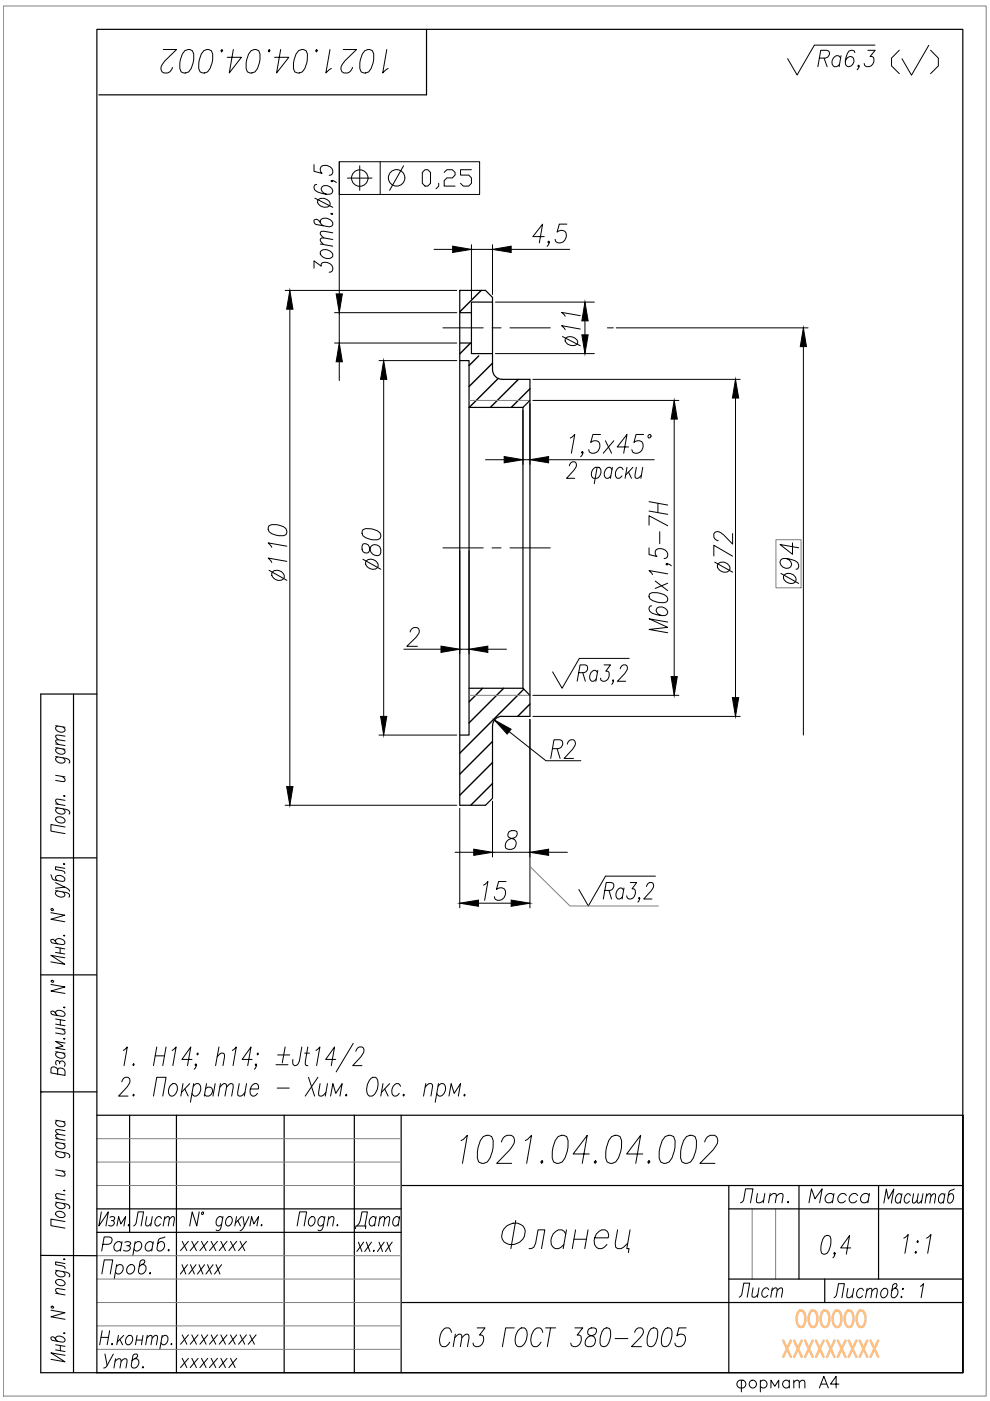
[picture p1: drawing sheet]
<svg xmlns="http://www.w3.org/2000/svg" width="210mm" height="297mm" viewBox="0 0 210 297" stroke-linecap="round" stroke-linejoin="round" font-family="sans-serif">
<defs><g id="words">
<text font-size="11" x="105.1" y="266.7">Фланец</text>
<text font-size="10.1" x="96.7" y="248">1021.04.04.002</text>
<g font-size="8.8">
<text x="32.8" y="16.6">1021.04.04.002</text>
<text x="187.7" y="16.9">( )</text>
</g>
<g font-size="7.5">
<text x="172.2" y="15.9">Ra6,3</text>
<text x="115.4" y="161.9">R2</text>
<text x="92.1" y="286.8">Ст3 ГОСТ 380-2005</text>
</g>
<text font-size="7.1" x="74.1" y="261.8">Дата</text>
<text font-size="7.1" fill="#ffbf7f" x="167.6" y="282.6">OOOOOO</text>
<g font-size="6.6">
<text x="186.3" y="256.5">Масштаб</text>
<text x="20.8" y="291.4">Утв.</text>
<text x="154.9" y="296.3">формат А4</text>
</g>
<g font-size="6.2">
<text x="155.9" y="256.1">Лит.</text>
<text x="170.4" y="256.1">Масса</text>
<text x="27.2" y="261.1">Лист</text>
<text x="155.6" y="276.2">Лист</text>
<text x="175.7" y="276.2">Листов: 1</text>
</g>
<text font-size="5.3" x="74.4" y="266.7">xx.xx</text>
<g font-size="4.9">
<text x="37" y="266.3">xxxxxxx</text>
<text x="37" y="271.3">xxxxx</text>
<text x="37" y="286.1">xxxxxxxx</text>
<text x="37" y="291">xxxxxx</text>
</g>
</g></defs>
<!-- layer: Text -->
<g fill="none" stroke="#000" stroke-width=".21">
<path d="M185.5 9.6h-12.8l-3.7 6.3-2-3.5M120.7 98.8v-.2a.86 .86 0 0 1 1.4-.5 1.25 1.25 0 0 1-.4 1.6l-1.6 1.7h1.8M126 99.3l.2-.2h.8a1.36 1.36 0 0 1 .3 1.6 1.36 1.36 0 0 1-1.5 .7 1.39 1.39 0 0 1 .2-2.1zM126.6 99.1l-.6 3.5M129.7 99.6l-.4-.5a1.35 1.35 0 0 0-1.1 .9 1.35 1.35 0 0 0 .4 1.4h.3l.6-.5M129.8 99.1l-.4 2.3M132.1 99.6l-.4-.5a1.34 1.34 0 0 0-1.2 .9 1.34 1.34 0 0 0 .4 1.4h.4l.6-.5M132.9 99.1l-.4 2.3M134.2 99.1l-1.6 1.6M134.9 99.1l-.2 2.1 .6 .2 .7-.7M136.3 99.1l-.4 2.3M133.3 100.1l.6 1.3"/>
<path d="M133.4 139.6h-10.6l-3.6 6.3-2-3.4M11.8 158.5l2 .4M11.8 157.7l2 .4M11.8 153.9l2 .3M12.2 158.6l-.4 .3a1.18 1.18 0 0 0 2 .7v-.3l-.4-.5M12.2 153.9l-.4 .4a1.18 1.18 0 0 0 2 .6v-.3l-.4-.5M13.8 157.1l-1.9-.2-.1 .3 .6 .6M13.8 156.1l-1.9-.2-.1 .3 .6 .6M122.7 142.6h1.1a.88 .88 0 0 0 .8-.7 .88 .88 0 0 0-.5-.9h-1.1l-.6 3.4M123.6 142.6l.5 1.8M126.7 142.6l-.5-.5a1.34 1.34 0 0 0-1.1 .9 1.34 1.34 0 0 0 .4 1.4h.3l.6-.4M126.8 142.1l-.5 2.3"/>
<path d="M128.1 141h1.3l-1 1.3h.4a1.22 1.22 0 0 1 .1 1.5 1.22 1.22 0 0 1-1.4 .5l-.2-.5M130.1 144.3l-.2 .1-.1-.1 .2-.2a.8 .8 0 0 1-.3 1M131.5 141.8v-.2a.86 .86 0 0 1 1.4-.5 .91 .91 0 0 1-.1 1.2l-1.9 2.1h1.8M11.8 171.2l2.7 .6a.5 .5 0 0 1 .1 .8M11.8 160.4l2.7 .6a.5 .5 0 0 1 .1 .8M11.8 170.4l2 .4M11.8 164.4l2 .3M11.9 173.3a1.22 1.22 0 0 1 1.9 .9 1.18 1.18 0 0 1-2-.7zM12.2 171.3l-.4 .3a1.18 1.18 0 0 0 2 .7v-.3l-.4-.5M12.2 160.5l-.4 .3a1.18 1.18 0 0 0 2 .7v-.3l-.4-.5M13.2 164.6l.6 .6-.2 .5-1.8-.2M13.5 168.7l.3 .1z"/>
<path d="M13.8 175.3l-3-.5v1.4l3 .5M13.8 169.7l-1.9-.2-.1 .4 .6 .6M10.8 193.5l2.9 .5-2.9 .9 2.9 .5M10.8 185.5a1.33 1.33 0 0 0 .7 1.1l1.7 .3 .4-.1 .1-.2a1.17 1.17 0 0 0-1.9-.7v.3l.4 .5M10.9 192.7h.4v.3h-.4zM11.8 199.6v-.3a1.17 1.17 0 0 1 1.9 .7l-.1 .2-.4 .1-2.1-.4-.3-.3 .1-.4a.84 .84 0 0 1 1 .7l.3 .2M11.8 188.8l2.7 .6a.52 .52 0 0 1 .1 .8M11.8 187.1l1.9 1-1.9 .2M12.2 188.9a.5 .5 0 0 0-.4 .3 .5 .5 0 0 0 .1 .5 1.26 1.26 0 0 0 1.8 .2v-.3l-.4-.5M13.5 198.4l.1-.1 .1 .1zM13.5 183.2l.1-.1 .1 .1zM13.7 188.1a1.13 1.13 0 0 1 1 .9"/>
<path d="M13.7 184.1l-1.9-.3v.6l1.8 .4 .1 .4M128.3 188.8h1.1a.89 .89 0 0 0 .7-.7 .89 .89 0 0 0-.4-1h-1.2l-.6 3.5M129.1 188.8l.6 1.8M132.2 188.8l-.4-.5a1.35 1.35 0 0 0-1.1 .9 1.35 1.35 0 0 0 .3 1.4h.4l.6-.5M132.3 188.3l-.4 2.3M133.6 187.1h1.4l-1 1.3h.4a1.29 1.29 0 0 1 .2 1.5 1.29 1.29 0 0 1-1.2 .7l-.4-.2-.1-.5M135.6 190.4l-.1 .2-.1-.2 .2-.1a.88 .88 0 0 1-.4 1M137.1 188v-.2a.86 .86 0 0 1 1.3-.5 1.25 1.25 0 0 1-.4 1.6l-1.5 1.7h1.7M139 185.8h-10.6l-3.7 6.3-2-3.5M10.8 208.7l3 .6-3 .8 3 .5M10.9 207.9h.4v.3h-.4zM11.8 200.8l1.9 .4"/>
<path d="M11.8 201.9l1.9 .4M11.8 214.9v-.4a1.18 1.18 0 0 1 2 .7l-.6 .3-2.1-.4-.3-.3v-.3l.2-.1a.88 .88 0 0 1 .9 .7l.3 .2M11.8 217.9l2 .4M11.8 216l2 .4M11.8 217.1l2 .4M12.7 201v1.1M12.8 216.2v1.1M13.2 218.2l.6 .6-.2 .4-1.8-.2M13.5 213.6h.3l-.2 .1zM13.7 203.1l-2.9-.6 2.9 1.9-2.9-.5M11.8 237.5l2 .3M11.8 223l2 .3"/>
<path d="M12.2 237.6l-.4 .3a1.18 1.18 0 0 0 2 .6v-.2l-.4-.5M12.2 226.8a.78 .78 0 0 0-.6-.6 .78 .78 0 0 0-.8 .4v.9l3 .5v-.9a.87 .87 0 0 0-.7-.6 .87 .87 0 0 0-.9 .3v.9M12.2 223.1l-.4 .3a1.18 1.18 0 0 0 2 .6v-.3l-.4-.4M12.6 225.2a.61 .61 0 0 1 .7-.3 .61 .61 0 0 1 .5 .5l-.2 .7M12.6 225.5l-.1-.5-.6-.1-.1 .3 .1 .6M13.5 220.2l.3 .1h-.2zM13.8 239.7l-1.9-.2-.1 .4 .6 .6M13.8 221.1l-2-.3 1.6 1-1.6 .4 2 .3M25.8 229.4l.1-.2a.97 .97 0 0 1 1.5-.6 1.08 1.08 0 0 1-.1 1.3l-2.1 2.5h1.9M26.1 222.7l.9-.7-.7 3.9M28.2 232.2l.1-.2 .2 .2-.2 .2zM28.3 225.6l.2 .1-.2 .2-.1-.2z"/>
<path d="M32.5 232.4l.7-4h2l-.7 4M32.9 223.9h2M33.2 222l-.7 3.9M35.2 222l-.7 3.9M36.4 229.9l.7-.2a1.53 1.53 0 0 1 .4 1.7 1.53 1.53 0 0 1-1.3 1 1.59 1.59 0 0 1 .2-2.5zM36.5 222.7l.8-.7-.7 3.9M38.8 229.7l-.5 2.7M39.2 230.9l.7 1.5M40.2 229.7l-1.7 1.9M40.7 224.6h-2.1l1.9-2.6-.7 3.9M41 230.3l.6-.6h.5a1.53 1.53 0 0 1 .4 1.7 1.53 1.53 0 0 1-1.3 1l-.5-.6M41.1 229.7l-.7 4"/>
<path d="M41.6 225.7l-.1 .2-.2-.2 .2-.1a.94 .94 0 0 1-.3 1.1M41.7 223.5l.2-.2 .1 .2-.1 .2zM43.6 230.9a.85 .85 0 0 1 1.3-.2 .85 .85 0 0 1-.1 1.3l-.5 .4h-.6l-.3-.4M43.8 229.7l-.5 2.7M45.6 229.7l-.4 2.7M46 224l.9-.7h.4l.3 .2v.5l-.3 1.9M46.4 222l-.7 3.9M46.6 230.5l.9-.8 .5 .2v.6l-.3 1.9M46.7 229.7l-.4 2.7M48 230.5l.9-.8 .5 .2 .1 .6-.4 1.9M49.3 222.7l.8-.7-.7 3.9M50.7 229.7l-.3 1.9v.6l.3 .2h.4l.9-.8"/>
<path d="M52.3 229.7l-.5 2.7M53.1 230.9h1.7a.73 .73 0 0 0-.2-1 .73 .73 0 0 0-.9 0 1.59 1.59 0 0 0-.2 2.5h.4l.7-.6M53.5 224.6h-2.2l1.9-2.6-.7 3.9M54.4 225.7l-.2 .2-.1-.2 .2-.1a.97 .97 0 0 1-.4 1.1M54.7 223.3l.1 .2-.2 .2-.1-.2zM58.5 225.7h2.6M58.8 230.7h2.5M58.9 223.7h2.5M60.5 222l-.7 3.4M64 222l-.5 3-.5 .7-.6 .2a.96 .96 0 0 1-.3-1.3M64.6 223.3h1M65.3 222l-.6 3.2 .1 .5 .5 .2"/>
<path d="M65.4 228.4l1.3 4M67 222.7l.8-.7-.7 3.9M67.4 228.4l-2.7 4M67.9 229.7l-.3 2.5 .2 .2h.4l.9-.8M69.4 229.7l-.4 2.7M70.1 232.4l.5-2.7 .6 2.1 1.3-2.1-.4 2.7M71.2 224.6h-2.1l1.8-2.6-.7 3.9M73.2 232.2l.2-.2 .1 .2-.1 .2zM74.9 221.2l-3.6 6.1M75.4 222.9l.1-.2a.99 .99 0 0 1 1.5-.5 1.09 1.09 0 0 1-.1 1.3l-2.1 2.4h2M78.7 228.6l.3-.2h.6a2.54 2.54 0 0 1 0 3.4l-.7 .6h-.6a2.71 2.71 0 0 1 .4-3.8zM81.2 229.7l-.5 2.7"/>
<path d="M81.6 230.9l.7 1.5M82.6 229.7l-1.7 1.9M84.9 230.3l-.4-.6a1.53 1.53 0 0 0-1.3 1.1 1.53 1.53 0 0 0 .4 1.6h.4l.7-.6M85.4 232.2l.2-.2 .1 .2-.1 .2zM90.1 230.5l.9-.8h.4l.3 .2v.4l-.3 2.1M90.3 229.7l-.5 2.7M92.9 230.3l.6-.6h.5a1.53 1.53 0 0 1 .4 1.7 1.53 1.53 0 0 1-1.3 1l-.5-.6M93 229.7l-.7 4M95.2 232.4l.5-2.7 .6 2.1 1.3-2.1-.4 2.7M98.5 232l.1 .2-.1 .2-.2-.2zM11.8 254.9l2.7 .5a.5 .5 0 0 1 .1 .9M11.8 244.1l2.7 .5a.5 .5 0 0 1 .1 .8"/>
<path d="M11.8 254.1l2 .3M11.8 248l2 .4M11.8 242.2l2 .3M11.8 241.4l2 .3M11.9 257a1.22 1.22 0 0 1 1.9 .8 1.18 1.18 0 0 1-2-.6zM12.2 255l-.4 .3a1.18 1.18 0 0 0 2 .6v-.3l-.4-.5M12.2 244.1l-.4 .4a1.18 1.18 0 0 0 2 .6v-.3l-.4-.5M12.2 242.3l-.4 .3a1.18 1.18 0 0 0 2 .6v-.3l-.4-.5M13.2 248.3l.6 .6-.2 .4-1.8-.2M13.5 252.4h.3l-.2 .1zM13.8 259l-3-.5v1.4l3 .5M13.8 253.3l-1.9-.2-.1 .5 .6 .6"/>
<path d="M13.8 240.7l-1.9-.2-.1 .4 .6 .6M21.5 256.9l-.5 3 2-3-.5 3M23.3 258.1l.4-.2 .6 .2-.1 .6-.6 .1M23.9 258.8l.3 .3a.73 .73 0 0 1-.3 .8 .73 .73 0 0 1-.9-.1M24.8 259.9l.4-2 .4 1.6 1-1.6-.3 2M42.2 256.9l-.5 3-.9-3-.6 3M42.8 257h.3l.1 .2-.3 .3-.1-.1zM47.2 258.4l-.4-.5a1.15 1.15 0 0 0-.9 .8 1.15 1.15 0 0 0 .3 1.2h.3l.5-.4M47.3 257.9l-.6 2.7a.56 .56 0 0 1-.9 .2M48.3 258.1l.6-.2a1.16 1.16 0 0 1 .3 1.2 1.16 1.16 0 0 1-1 .8 1.2 1.2 0 0 1 .1-1.8zM50.2 257.9l-.4 2M50.4 258.8l.6 1.1"/>
<path d="M51.2 257.9l-1.3 1.5M51.5 257.9l.3 2 1-2M51.8 259.9a1.23 1.23 0 0 1-.9 1M53 259.9l.3-2 .5 1.6 1-1.6-.3 2M55.4 259.8l.1-.1 .1 .1-.2 .1zM63 259.9l.5-3h1.5l-.5 3M65.6 258.4l.5-.5h.3a1.14 1.14 0 0 1 .3 1.3 1.14 1.14 0 0 1-.9 .7 1.06 1.06 0 0 1-.2-1.5zM68.8 258.4l-.4-.5a1.15 1.15 0 0 0-.9 .8 1.15 1.15 0 0 0 .3 1.2h.3l.5-.4M68.9 257.9l-.6 2.7a.53 .53 0 0 1-.9 .2M69.6 258.5l.7-.6 .5 .2-.3 1.8M69.7 257.9l-.3 2M71.4 259.8l.2-.1v.1l-.1 .1z"/>
<path d="M10.8 277.8l3 .5-3 .9 3 .5M10.9 277h.4v.3h-.4zM11.8 269.3l2.7 .6 .3 .4-.2 .4M11.8 274.2l2 .4M11.9 271.4a1.22 1.22 0 0 1 1.9 .9 1.18 1.18 0 0 1-2-.7zM12.2 269.4l-.4 .3a1.18 1.18 0 0 0 2 .7v-.3l-.4-.5M13.5 267h.3l-.2 .1zM13.8 273.5l-1.9-.3-.1 .5 .6 .6M13.8 267.9l-2-.4v.6l1.8 .5 .2 .4M21.6 270.1l.5-3h1.8l-.5 3M21.8 263.8h1.2a.81 .81 0 0 0 .7-.7 .81 .81 0 0 0-.5-.8h-1.1l-.5 2.9M24.7 268.5a.8 .8 0 0 1 1-.3 .8 .8 0 0 1 .4 1.1 .86 .86 0 0 1-.7 .8 .86 .86 0 0 1-.9-.4"/>
<path d="M24.8 268.1l-.6 3M25.8 263.7a.86 .86 0 0 0-1-.4 .86 .86 0 0 0-.6 .8 .79 .79 0 0 0 .3 1.1 .79 .79 0 0 0 1.1-.4M25.9 263.2l-.4 2M26.5 263.4a.77 .77 0 0 1 1.2 .3l-.5 .4h-.3M27.1 268.5a.79 .79 0 0 1 1.1-.3 .79 .79 0 0 1 .3 1.1 .83 .83 0 0 1-.8 .8 .83 .83 0 0 1-.9-.8zM27.2 264.1l.4 .3a.69 .69 0 0 1-.5 .8l-.9-.1M28.6 263.7a.78 .78 0 0 1 .7-.5 .78 .78 0 0 1 .7 .5 1.08 1.08 0 0 1-.2 1.2 1.08 1.08 0 0 1-1.2 .2l-.2-.3M28.7 263.2l-.5 3M30.1 268.1a.88 .88 0 0 1 .9 .6 .88 .88 0 0 1-.3 1 .77 .77 0 0 1-1.3 .1l-.1-.3 .4-2.1 .4-.3h.4l.2 .4-.2 .3-1 .7M31.7 270l.1-.2 .1 .2-.1 .1zM32.4 263.7a.86 .86 0 0 0-.9-.4 .86 .86 0 0 0-.7 .8 .78 .78 0 0 0 .4 1.1 .78 .78 0 0 0 1-.4M32.5 263.2l-.3 2"/>
<path d="M35 262.3l-1 .3-.4 .4-.3 2a1 1 0 0 0 1.4-.1 1 1 0 0 0 0-1.4v-.1a.82 .82 0 0 0-1.2 .3M174.8 262.1l.5-.2 .7 .2a4 4 0 0 1-.6 3.6l-.5 .2-.7-.2a4 4 0 0 1 .6-3.6zM177.1 265.7l-.2 .2-.1-.2 .1-.2a.97 .97 0 0 1-.3 1.2M180.4 264.6h-2.1l1.8-2.7-.7 4M191.6 262.5l1-.8-.7 4M194 265.5l.2-.2 .1 .2-.2 .2zM194.6 263.1l.1 .2-.2 .2-.1-.2zM196.5 262.5l.9-.8-.7 4M11.8 283.9v-.3a1.18 1.18 0 0 1 2 .7l-.6 .3-2.1-.4-.3-.4v-.3h.2a.88 .88 0 0 1 .9 .6l.3 .3M11.8 285.1l2 .4M11.8 286.2l2 .4M12.8 285.3v1.1"/>
<path d="M13.5 282.6l.3 .1-.2 .1zM13.8 287.4l-3-.6 3 1.9-3-.5M21.4 283.5h1.6M21.7 282.1l-.6 3M23.2 282.1l-.5 3M25.1 283.1l-.3 2M26.2 283.1l-1.3 1.4M26.8 283.5a.69 .69 0 0 1 1.1-.2 1.19 1.19 0 0 1-.9 1.8 .99 .99 0 0 1-.2-1.6zM29.1 283.1l-.4 2M30.3 283.1l-.3 2M31.1 283.7l.7-.6 .4 .2-.2 1.8M31.2 283.1l-.3 2"/>
<path d="M32.3 283.7l.6-.6 .5 .2-.2 1.8M34.3 283.5l.6-.4h.3a1.13 1.13 0 0 1 .3 1.3 1.13 1.13 0 0 1-1 .7l-.4-.4M34.4 283.1l-.5 3"/>
</g>
<!-- layer: 0 -->
<g fill="none" stroke="#000" stroke-width=".25">
<path d="M20.5 6.2h183.6v284.8h-183.6zM90.4 6.2v13.9h-69.4M97.5 76.5h1.9v79.4h-1.9M97.5 66.3h2.5M97.5 72.7h2.5M104.4 64.1h-4.4v10.9h4.4M99.4 86.4h11.5M110.9 86.4v59.5l1.5 1.5M112.4 84.9l-1.5 1.5M15.6 147.2v143.8M20.5 147.2h-11.9v143.8h195.5M99.4 145.9h11.5"/>
<path d="M106.4 151.9a2.02 2.02 0 0 0-2 2v15.3l-1.5 1.5h-5.4v-109.1h5.4l1.5 1.5v15.3a2.02 2.02 0 0 0 2 2h6v71.5h-6M8.6 181.9h11.9M8.6 206.7h11.9M8.6 231.5h.1M8.6 231.5h11.9M20.5 236.5h183.6M27.5 236.5v24.8M37.4 236.5v54.5M60.2 236.5v54.5M75.1 236.5v54.5M85.1 236.5v54.5M20.5 256.3h64.6"/>
<path d="M85.1 251.4h119M154.5 251.4v39.6M154.5 256.3h49.6M169.4 251.4v19.8M186.3 251.4v19.8M8.6 266.2h11.9M20.5 261.3h64.6M85.1 276.2h119M154.5 271.2h49.6M204.1 291v-54.5v54.5"/>
</g>
<!-- layer: Slim -->
<g fill="none" stroke="#808080" stroke-width=".21">
<path d="M.7 1.3h208.4v294.7h-208.4zM99.4 84.9h13M164.5 114.4h5.3v10.2h-5.3zM99.4 147.4h13M20.5 246.4h64.6M20.5 241.4h64.6M20.5 251.4h64.6M159.5 256.3v14.9M164.5 256.3v14.9M20.5 271.2h64.6M20.5 266.2h64.6M20.5 276.2h64.6"/>
<path d="M20.5 286.1h64.6M20.5 281.1h64.6"/>
</g>
<!-- layer: Wide -->
<g fill="none" stroke="#ffbf7f" stroke-width=".51">
<path d="M166.1 284.2l1.6 3.5M167.7 284.2l-1.6 3.5M168.4 284.2l1.6 3.5M170 284.2l-1.6 3.5M170.7 284.2l1.6 3.5M172.3 284.2l-1.6 3.5M173 284.2l1.6 3.5M174.6 284.2l-1.6 3.5M175.3 284.2l1.6 3.5M176.9 284.2l-1.6 3.5M177.6 284.2l1.7 3.5M179.3 284.2l-1.7 3.5"/>
<path d="M179.9 284.2l1.7 3.5M181.6 284.2l-1.7 3.5M182.3 284.2l1.6 3.5M183.9 284.2l-1.6 3.5M184.6 284.2l1.6 3.5M186.2 284.2l-1.6 3.5"/>
</g>
<!-- layer: Ax -->
<path d="M93.9 69.5h8.6M104.3 69.5h1.9M108.1 69.5h8.6M128.8 69.5h1.2M93.9 116.2h8.6M104.3 116.2h1.9M108.1 116.2h8.6" fill="none" stroke="#000" stroke-width=".21"/>
<!-- layer: Hatch -->
<g fill="none" stroke="#000" stroke-width=".3">
<path d="M97.6 61.6l-.1 .1M99.8 72.7l-2.3 2.3M100 63.6l-2.5 2.5M101.5 75.5l-2.1 2M102 61.6l-2 2M104.4 77l-5 5M105.6 80.3l-6.1 6.1M109.9 80.4l-5.9 6M112.4 82.4l-4 4M102.3 145.9l-2.9 2.9M104.4 157.2l-6.9 6.9M106.8 145.9l-7.4 7.4"/>
<path d="M111 146.1l-13.5 13.6M112.4 149.3l-2.6 2.6M104.4 161.7l-6.9 6.9M104.4 166.1l-4.6 4.6"/>
</g>
<!-- layer: Dim -->
<g fill="none" stroke="#000" stroke-width=".21">
<path d="M66.6 34.9v1.4l1.7 .5a1 1 0 0 1-.2-1.4 1 1 0 0 1 1.3-.3 1.14 1.14 0 0 1 1.1 .7 1.14 1.14 0 0 1-.3 1.3l-.4 .1M67.1 39.1l-.3 .1-.2 .4 .2 .7a5 5 0 0 0 3.2 .9l.4-.2 .2-.4a1.45 1.45 0 0 0-2.3-1l-.2 .4a1.27 1.27 0 0 0 1.1 1.2M70.4 38.3l.2 .1-.2 .1-.2-.1a.97 .97 0 0 1 1.1 .3M71.9 34.3h29.8v6.9h-29.8zM71.9 34.3v28M73.7 37.8h5.2M76.3 35.2v5.2M80.6 34.3v6.9M85.6 35.2l-3 5.2M90.1 36h.6l.6 .6v2.3l-.6 .6h-.6l-.6-.6v-2.3zM93 38.9v.6l-.6 .5M94.2 36.6l.5-.6h1.2l.6 .6v.5l-.6 .6h-1.2l-.5 .6v1.2h2.3"/>
<path d="M100 36h-2.4v1.1h1.8l.6 .6v1.2l-.6 .6h-1.2l-.6-.6M66.6 56.9v-1.6l1.5 1.1v-.4a1.47 1.47 0 0 1 1.6-.2 1.47 1.47 0 0 1 .9 1.4l-.2 .4-.6 .1M66.8 42l3.8 2M67.5 42.3a1.76 1.76 0 0 1 2.5 .7v.4a1.53 1.53 0 0 1-1.6 .4 1.53 1.53 0 0 1-1.1-1.3zM67.9 47.2v-.4a1.53 1.53 0 0 1 1.6-.5 1.53 1.53 0 0 1 1.1 1.3l-.2 .3-.6 .2-2.8-.5-.4-.5v-.4l.2-.1a1.15 1.15 0 0 1 1.3 .9l.4 .4M67.9 51.7l2.7 .5M68.1 53.2a1.76 1.76 0 0 1 2.5 .7v.4a1.53 1.53 0 0 1-1.7 .4 1.53 1.53 0 0 1-1-1.3zM70.2 45.3l.2-.1 .2 .2-.2 .1zM70.6 50.8l-1.9-.4-.6 .1-.2 .5 .8 .9M70.6 49.4l-1.9-.4-.6 .1-.2 .5 .8 .8M92 52.9h4M100 51.9v11.5"/>
<path d="M100 52.9h4.4M104.4 51.9v10.5M108.4 52.9h12.4M115.4 50.2h-2.4l2-2.7-.7 4M116.5 51.3l-.2 .2-.2-.2 .2-.2a.85 .85 0 0 1-.3 1.1M120.2 47.5h-1.6l-.5 1.7a1.12 1.12 0 0 1 1.5-.2 1.12 1.12 0 0 1 .4 1.4 1.3 1.3 0 0 1-.8 1 1.3 1.3 0 0 1-1.4-.3l-.1-.4M60.5 61.6h36.3M61.5 65.6v101.2M70.9 66.3h25.9M70.9 72.7h25.9M71.9 66.3v6.4M71.9 76.7v4"/>
<path d="M80.4 76.5h16.4M105 64.1h21M105 75h21M119.3 71.4l3.7 1.9M120 71.6a1.76 1.76 0 0 1 2.5 .7v.5a1.53 1.53 0 0 1-1.6 .4 1.53 1.53 0 0 1-1.1-1.3zM123 69.8l-3.9-.8 .7 .9M123 66.9l-3.9-.7 .7 .9M124 68v3M130.6 69.5h40.7M170.3 73.5v82.4M81.4 80.4v71.5M102.9 97.5h4"/>
<path d="M110.9 87v11.4M110.9 97.5h1.5M112.4 85.5v12.9M113 84.9h30.9M113 80.4h43.9M116.3 97.5h22.4M120.9 92.9l1-.8-.8 4M123.6 95.9l-.2 .2-.1-.2 .2-.2a.85 .85 0 0 1-.4 1.1M127.3 92.1h-1.6l-.4 1.7a1.11 1.11 0 0 1 1.4-.2 1.11 1.11 0 0 1 .4 1.4 1.3 1.3 0 0 1-.8 1 1.3 1.3 0 0 1-1.4-.3l-.1-.4M128.4 93.5l1.3 2.6M130.1 93.5l-2.2 2.6M133.3 94.8h-2.4l2-2.7-.7 4"/>
<path d="M136.5 92.1h-1.6l-.5 1.7a1.11 1.11 0 0 1 1.5-.2 1.11 1.11 0 0 1 .4 1.4 1.3 1.3 0 0 1-.9 1 1.3 1.3 0 0 1-1.3-.3l-.1-.4M142.9 88.9v54.5M155.9 84.4v63.5M57.1 111.4a3.6 3.6 0 0 1 3.5 .7l.2 .5-.2 .8a3.6 3.6 0 0 1-3.5-.7l-.2-.5zM60.8 119l-3.9-.7 .7 1M60.8 115.8l-3.9-.7 .7 .9M76.9 115.4a1.2 1.2 0 0 0 .8 1.9l.4-.1 .2-.3a1.25 1.25 0 0 1 1.7-1.3 1.31 1.31 0 0 1 .4 2.1 1.46 1.46 0 0 1-1.9-1.1l-.2-.7a.99 .99 0 0 0-1.4-.5zM76.9 112.3a3.6 3.6 0 0 1 3.6 .6l.2 .6-.2 .7a3.5 3.5 0 0 1-3.6-.6l-.1-.5zM76.9 118.6l3.8 2.1M77.7 118.9a1.54 1.54 0 0 1 1.6-.2 1.54 1.54 0 0 1 .9 1.4 1.48 1.48 0 0 1-1.7 .5 1.48 1.48 0 0 1-1-1.5zM97.5 116.8v21.8M99.4 116.8v21.8"/>
<path d="M137.6 116.2v1.4l1.7 .4a.95 .95 0 0 1 .2-1.6 1.55 1.55 0 0 1 2.1 1.5l-.2 .3-.6 .2M137.6 111.3v-2l4 2.2M137.6 108.4l4 .7M137.6 106.4l4 .7M139.5 106.7v2M139.9 112.7v2.6M141.4 119.5l.2 .2-.2 .1-.2-.2a1.02 1.02 0 0 1 1.1 .4M151.3 117.9v-2.3l4 2.3M151.5 119.2l3.8 2.1M152.3 119.5a1.53 1.53 0 0 1 1.6-.2 1.53 1.53 0 0 1 .9 1.4 1.47 1.47 0 0 1-1.7 .5 1.47 1.47 0 0 1-1-1.4zM155.3 113.1v2.3l-1.9-2a1.45 1.45 0 0 0-1.9-.5l-.2 .3a1.15 1.15 0 0 0 1 1.5M166.7 118.4a1.22 1.22 0 0 1 .9 1.8 1.32 1.32 0 0 1-1.6 .1 1.32 1.32 0 0 1-.4-1.6l.4-.3a4.6 4.6 0 0 1 3.1 .9l.2 .9-.2 .4-.3 .1"/>
<path d="M168 115.1v2.4l-2.6-2.1 3.9 .7M57.1 120.9l3.7 2.1M57.8 121.2a1.54 1.54 0 0 1 1.6-.1 1.54 1.54 0 0 1 .9 1.3 1.47 1.47 0 0 1-1.7 .6 1.47 1.47 0 0 1-1-1.5zM85.6 137.6h7.9M87 134a1.06 1.06 0 0 1 .7-.9 1.06 1.06 0 0 1 1.1 .3 1.55 1.55 0 0 1-.6 1.7l-1.9 1.9h2.2M97.5 137.6h1.9M103.4 137.6h4M137.8 125.8a3.9 3.9 0 0 1 3.6 .7l.2 .4-.2 .7a3.9 3.9 0 0 1-3.6-.6l-.2-.5zM138.2 128.4l-.4 .1-.2 .4 .2 .7a5 5 0 0 0 3.2 .9l.4-.2 .2-.4a1.45 1.45 0 0 0-2.3-1l-.2 .4a1.27 1.27 0 0 0 1.2 1.2M138.9 123.2l2.7 2M141.6 131.9l-4-.7 4 1.8-4 .5 4 .7M141.6 121.7l-4-.7 .8 .8"/>
<path d="M141.6 123.7l-2.7 1.1M165.6 121.6l3.7 2.1M166.3 121.9a1.53 1.53 0 0 1 1.6-.2 1.53 1.53 0 0 1 .9 1.4 1.49 1.49 0 0 1-1.5 .6 1.49 1.49 0 0 1-1.2-1.1v-.4zM80.4 155.9h16.4M107.9 155.1l7.8 6.2h7.5M112.4 152.5v40M113 147.4h30.9M113 151.9h43.9M60.5 170.7h36.3M97.5 171.4v21.1M104.4 169.9v11.8M108 176.3a.8 .8 0 0 0 .1 1.3l.6 .2a1.21 1.21 0 0 1 .6 1.6 1.21 1.21 0 0 1-1.5 .7l-.5-.2a1.4 1.4 0 0 1 1-2.1l.7-.2a.95 .95 0 0 0 .6-1.3l-.5-.2z"/>
<path d="M96.5 180.7h3.9M101.4 191.5h7M102.5 187.7l.9-.8-.6 4M104.4 180.7h8M107.3 186.9h-1.6l-.5 1.7a1.1 1.1 0 0 1 1.5-.3 1.1 1.1 0 0 1 .4 1.4 1.3 1.3 0 0 1-.8 1.1 1.3 1.3 0 0 1-1.4-.3l-.1-.4M116.3 180.7h4"/>
<circle cx="76.3" cy="37.8" r="1.75"/>
<circle cx="84.1" cy="37.7" r="1.75"/>
<circle cx="137.7" cy="92.5" r=".35"/>
</g>
<g fill="#000" stroke="#000" stroke-width=".21">
<path d="M96 52.2l4 .7-4 .6zM104.4 52.9l4-.7v1.3zM61.5 61.6l.6 4h-1.3zM71.9 72.7l.7 4h-1.3zM71.3 62.3h1.3l-.7 4zM124 64.1l.7 3.9h-1.3zM123.4 71h1.3l-.7 4zM170.3 69.5l.7 4h-1.3zM81.4 76.5l.6 3.9h-1.3zM106.9 96.8l4 .7-4 .6zM112.4 97.5l3.9-.7v1.3zM142.9 84.9l.7 4h-1.3z"/>
<path d="M155.9 80.4l.7 4h-1.3zM93.5 137l4 .6-4 .7zM99.4 137.6l4-.6v1.3zM80.7 151.9h1.3l-.6 4zM104.8 152.7l3.6 1.9-.9 1zM142.3 143.4h1.3l-.7 4zM155.3 147.9h1.3l-.7 4zM60.8 166.8h1.3l-.6 3.9zM100.4 180l4 .7-4 .7zM97.5 191.5l3.9-.7v1.4zM108.4 190.8l4 .7-4 .7zM112.4 180.7l3.9-.7v1.4z"/>
</g>
<!-- layer: 0 -->
<path d="M112.4 183.7l8.4 8.4h18.8" fill="none" stroke="#808080" stroke-width=".21"/>
<use href="#words"/>
</svg>
